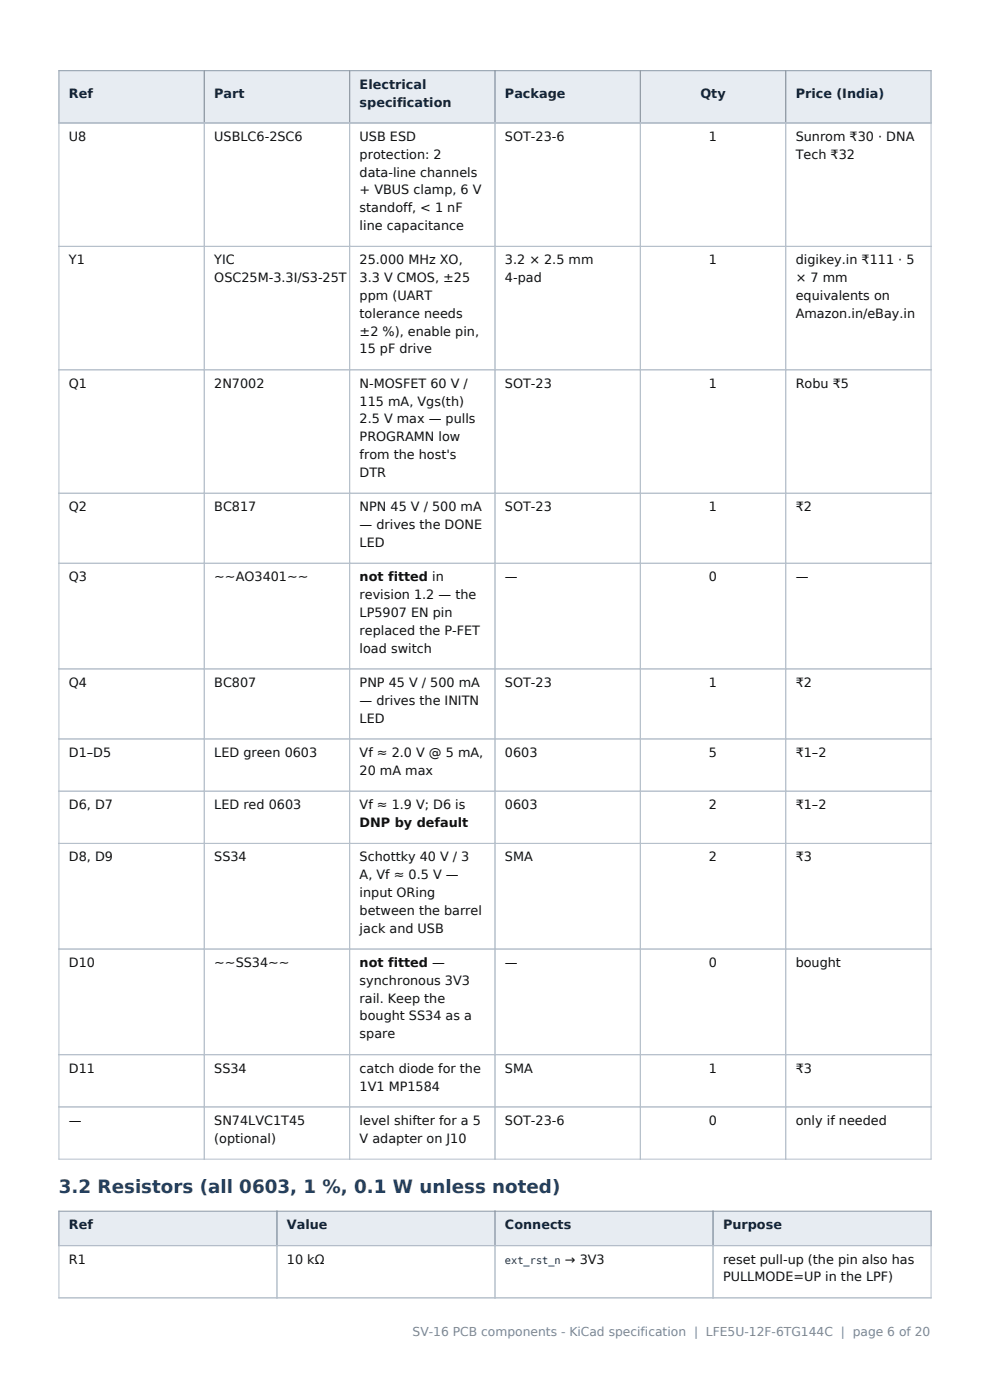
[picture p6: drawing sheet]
<svg xmlns="http://www.w3.org/2000/svg" width="210mm" height="297mm" viewBox="0 0 210 297" stroke-linecap="round" stroke-linejoin="round" font-family="sans-serif">
<defs><g id="words">
<text font-size="3.9" fill="#24405f" x="12.5" y="253.1">3.2 Resistors (all 0603, 1 %, 0.1 W unless noted)</text>
<g font-size="2.7" fill="#10243c">
<text x="14.6" y="20.7">Ref</text>
<text x="45.4" y="20.7">Part</text>
<text x="76.3" y="18.8">Electrical</text>
<text x="76.3" y="22.6">specification</text>
<text x="107.1" y="20.7">Package</text>
<text x="148.6" y="20.7">Qty</text>
<text x="168.8" y="20.7">Price (India)</text>
<text x="14.6" y="260.8">Ref</text>
<text x="60.9" y="260.8">Value</text>
<text x="107.1" y="260.8">Connects</text>
<text x="153.4" y="260.8">Purpose</text>
</g>
<g font-size="2.7" fill="#111">
<text x="14.6" y="29.9">U8</text>
<text x="45.4" y="29.9">USBLC6-2SC6</text>
<text x="76.3" y="29.9">USB ESD</text>
<text x="107.1" y="29.9">SOT-23-6</text>
<text x="150.4" y="29.9">1</text>
<text x="168.8" y="29.9">Sunrom ₹30 · DNA</text>
<text x="76.3" y="33.7">protection: 2</text>
<text x="168.8" y="33.7">Tech ₹32</text>
<text x="76.3" y="37.5">data-line channels</text>
<text x="76.3" y="41.2">+ VBUS clamp, 6 V</text>
<text x="76.3" y="45">standoff, &lt; 1 nF</text>
<text x="76.3" y="48.8">line capacitance</text>
<text x="14.6" y="56.1">Y1</text>
<text x="45.4" y="56.1">YIC</text>
<text x="45.4" y="59.9">OSC25M-3.3I/S3-25T</text>
<text x="76.3" y="56.1">25.000 MHz XO,</text>
<text x="76.3" y="59.9">3.3 V CMOS, ±25</text>
<text x="107.1" y="56.1">3.2 × 2.5 mm</text>
<text x="107.1" y="59.9">4-pad</text>
<text x="150.4" y="56.1">1</text>
<text x="168.8" y="56.1">digikey.in ₹111 · 5</text>
<text x="168.8" y="59.9">× 7 mm</text>
<text x="76.3" y="63.6">ppm (UART</text>
<text x="168.8" y="63.6">equivalents on</text>
<text x="76.3" y="67.4">tolerance needs</text>
<text x="76.3" y="71.2">±2 %), enable pin,</text>
<text x="168.8" y="67.4">Amazon.in/eBay.in</text>
<text x="76.3" y="75">15 pF drive</text>
<text x="14.6" y="82.3">Q1</text>
<text x="45.4" y="82.3">2N7002</text>
<text x="76.3" y="82.3">N-MOSFET 60 V /</text>
<text x="107.1" y="82.3">SOT-23</text>
<text x="150.4" y="82.3">1</text>
<text x="168.8" y="82.3">Robu ₹5</text>
<text x="76.3" y="86.1">115 mA, Vgs(th)</text>
<text x="76.3" y="89.8">2.5 V max — pulls</text>
<text x="76.3" y="93.6">PROGRAMN low</text>
<text x="76.3" y="97.4">from the host's</text>
<text x="76.3" y="101.2">DTR</text>
<text x="14.6" y="108.5">Q2</text>
<text x="45.4" y="108.5">BC817</text>
<text x="76.3" y="108.5">NPN 45 V / 500 mA</text>
<text x="76.3" y="112.2">— drives the DONE</text>
<text x="107.1" y="108.5">SOT-23</text>
<text x="150.4" y="108.5">1</text>
<text x="168.8" y="108.5">₹2</text>
<text x="76.3" y="116">LED</text>
<text x="14.6" y="123.3">Q3</text>
<text x="45.4" y="123.3">~~AO3401~~</text>
<text x="76.3" y="123.3">not fitted in</text>
<text x="107.1" y="123.3">—</text>
<text x="150.4" y="123.3">0</text>
<text x="168.8" y="123.3">—</text>
<text x="76.3" y="127.1">revision 1.2 — the</text>
<text x="76.3" y="130.9">LP5907 EN pin</text>
<text x="76.3" y="134.7">replaced the P-FET</text>
<text x="76.3" y="138.4">load switch</text>
<text x="14.6" y="145.7">Q4</text>
<text x="45.4" y="145.7">BC807</text>
<text x="76.3" y="145.7">PNP 45 V / 500 mA</text>
<text x="76.3" y="149.5">— drives the INITN</text>
<text x="107.1" y="145.7">SOT-23</text>
<text x="150.4" y="145.7">1</text>
<text x="168.8" y="145.7">₹2</text>
<text x="76.3" y="153.3">LED</text>
<text x="14.6" y="160.6">D1–D5</text>
<text x="45.4" y="160.6">LED green 0603</text>
<text x="76.3" y="160.6">Vf ≈ 2.0 V @ 5 mA,</text>
<text x="107.1" y="160.6">0603</text>
<text x="150.4" y="160.6">5</text>
<text x="168.8" y="160.6">₹1–2</text>
<text x="76.3" y="164.4">20 mA max</text>
<text x="14.6" y="171.7">D6, D7</text>
<text x="45.4" y="171.7">LED red 0603</text>
<text x="76.3" y="171.7">Vf ≈ 1.9 V; D6 is</text>
<text x="107.1" y="171.7">0603</text>
<text x="150.4" y="171.7">2</text>
<text x="168.8" y="171.7">₹1–2</text>
<text x="76.3" y="175.4">DNP by default</text>
<text x="14.6" y="182.8">D8, D9</text>
<text x="45.4" y="182.8">SS34</text>
<text x="76.3" y="182.8">Schottky 40 V / 3</text>
<text x="107.1" y="182.8">SMA</text>
<text x="150.4" y="182.8">2</text>
<text x="168.8" y="182.8">₹3</text>
<text x="76.3" y="186.5">A, Vf ≈ 0.5 V —</text>
<text x="76.3" y="190.3">input ORing</text>
<text x="76.3" y="194.1">between the barrel</text>
<text x="76.3" y="197.9">jack and USB</text>
<text x="14.6" y="205.2">D10</text>
<text x="45.4" y="205.2">~~SS34~~</text>
<text x="76.3" y="205.2">not fitted —</text>
<text x="76.3" y="208.9">synchronous 3V3</text>
<text x="107.1" y="205.2">—</text>
<text x="150.4" y="205.2">0</text>
<text x="168.8" y="205.2">bought</text>
<text x="76.3" y="212.7">rail. Keep the</text>
<text x="76.3" y="216.5">bought SS34 as a</text>
<text x="76.3" y="220.3">spare</text>
<text x="14.6" y="227.6">D11</text>
<text x="45.4" y="227.6">SS34</text>
<text x="76.3" y="227.6">catch diode for the</text>
<text x="107.1" y="227.6">SMA</text>
<text x="150.4" y="227.6">1</text>
<text x="168.8" y="227.6">₹3</text>
<text x="76.3" y="231.3">1V1 MP1584</text>
<text x="14.6" y="238.7">—</text>
<text x="45.4" y="238.7">SN74LVC1T45</text>
<text x="76.3" y="238.7">level shifter for a 5</text>
<text x="107.1" y="238.7">SOT-23-6</text>
<text x="150.4" y="238.7">0</text>
<text x="168.8" y="238.7">only if needed</text>
<text x="45.4" y="242.4">(optional)</text>
<text x="76.3" y="242.4">V adapter on J10</text>
<text x="14.6" y="268.1">R1</text>
<text x="60.9" y="268.1">10 kΩ</text>
<text x="119.8" y="268.1">→ 3V3</text>
<text x="153.4" y="268.1">reset pull-up (the pin also has</text>
<text x="153.4" y="271.9">PULLMODE=UP in the LPF)</text>
</g>
<text font-size="2.6" fill="#7a8794" x="87.5" y="283.5">SV-16 PCB components - KiCad specification | LFE5U-12F-6TG144C | page 6 of 20</text>
<text font-size="2.2" fill="#14314f" x="107.1" y="268.1">ext_rst_n</text>
</g></defs>
<g fill="#e7ecf2">
<path d="M12.5 15h30.8v11.1h-30.8z" fill-rule="evenodd"/>
<path d="M43.3 15h30.9v11.1h-30.9z" fill-rule="evenodd"/>
<path d="M74.2 15h30.8v11.1h-30.8z" fill-rule="evenodd"/>
<path d="M105 15h30.8v11.1h-30.8z" fill-rule="evenodd"/>
<path d="M135.8 15h30.9v11.1h-30.9z" fill-rule="evenodd"/>
<path d="M166.7 15h30.8v11.1h-30.8z" fill-rule="evenodd"/>
<path d="M13.6 17.8h28.7v5.5h-28.7z" fill-rule="evenodd"/>
<path d="M14.6 18.4h5.1v3.1h-5.1z" fill-rule="evenodd"/>
<path d="M44.4 17.8h28.7v5.5h-28.7z" fill-rule="evenodd"/>
<path d="M45.4 18.4h6.5v3.1h-6.5z" fill-rule="evenodd"/>
<path d="M75.2 15.9h28.7v9.3h-28.7z" fill-rule="evenodd"/>
<path d="M76.3 16.5h14.2v3.1h-14.2z" fill-rule="evenodd"/>
<path d="M76.3 20.3h19.5v3.1h-19.5z" fill-rule="evenodd"/>
<path d="M106.1 17.8h28.7v5.5h-28.7z" fill-rule="evenodd"/>
<path d="M107.1 18.4h12.9v3.1h-12.9z" fill-rule="evenodd"/>
<path d="M136.9 17.8h28.7v5.5h-28.7z" fill-rule="evenodd"/>
<path d="M148.6 18.4h5.3v3.1h-5.3z" fill-rule="evenodd"/>
<path d="M167.7 17.8h28.7v5.5h-28.7z" fill-rule="evenodd"/>
<path d="M168.8 18.4h18.8v3.1h-18.8z" fill-rule="evenodd"/>
</g>
<path d="M12.5 15h185v11.1h-185zM43.3 15v11.1M74.2 15v11.1M105 15v11.1M135.8 15v11.1M166.7 15v11.1" fill="none" stroke="#8f9cab" stroke-width=".21"/>
<g fill="none" stroke="#b6c0cb" stroke-width=".21">
<path d="M12.5 26.1h185v219.8h-185zM43.3 26.1v219.8M74.2 26.1v219.8M105 26.1v219.8M135.8 26.1v219.8M166.7 26.1v219.8M12.5 52.3h185M12.5 78.5h185M12.5 104.6h185M12.5 119.5h185M12.5 141.9h185M12.5 156.8h185"/>
<path d="M12.5 167.8h185M12.5 178.9h185M12.5 201.3h185M12.5 223.7h185M12.5 234.8h185"/>
</g>
<g fill="#e7ecf2">
<path d="M12.5 256.9h46.3v7.3h-46.3z" fill-rule="evenodd"/>
<path d="M58.8 256.9h46.2v7.3h-46.2z" fill-rule="evenodd"/>
<path d="M105 256.9h46.3v7.3h-46.3z" fill-rule="evenodd"/>
<path d="M151.3 256.9h46.2v7.3h-46.2z" fill-rule="evenodd"/>
<path d="M13.6 257.8h44.1v5.6h-44.1z" fill-rule="evenodd"/>
<path d="M14.6 258.5h5.1v3h-5.1z" fill-rule="evenodd"/>
<path d="M59.8 257.8h44.1v5.6h-44.1z" fill-rule="evenodd"/>
<path d="M60.9 258.5h8.6v3h-8.6z" fill-rule="evenodd"/>
<path d="M106.1 257.8h44.1v5.6h-44.1z" fill-rule="evenodd"/>
<path d="M107.1 258.5h14.1v3h-14.1z" fill-rule="evenodd"/>
<path d="M152.3 257.8h44.1v5.6h-44.1z" fill-rule="evenodd"/>
<path d="M153.4 258.5h12.5v3h-12.5z" fill-rule="evenodd"/>
</g>
<path d="M12.5 256.9h185v7.3h-185zM58.8 256.9v7.3M105 256.9v7.3M151.3 256.9v7.3" fill="none" stroke="#8f9cab" stroke-width=".21"/>
<path d="M12.5 264.2h185v11.1h-185zM58.8 264.2v11.1M105 264.2v11.1M151.3 264.2v11.1" fill="none" stroke="#b6c0cb" stroke-width=".21"/>
<use href="#words"/>
</svg>
